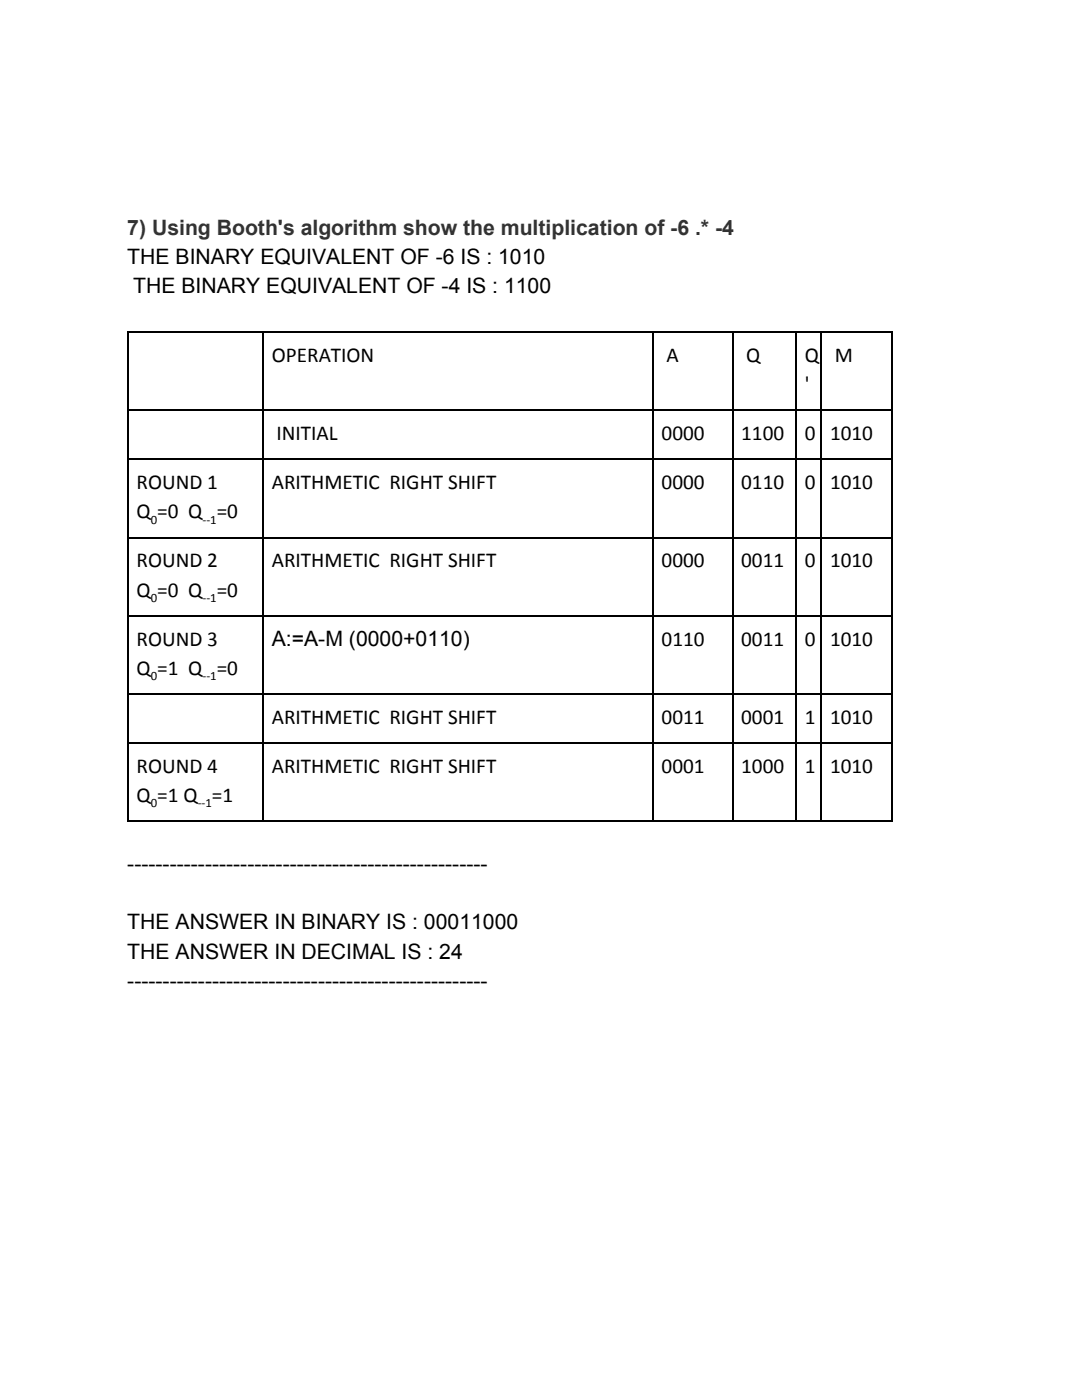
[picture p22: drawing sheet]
<svg xmlns="http://www.w3.org/2000/svg" width="216mm" height="279mm" viewBox="0 0 216 279" stroke-linecap="round" stroke-linejoin="round" font-family="sans-serif">
<defs><g id="words">
<text font-size="4.2" fill="#333" x="25.4" y="46.8">7) Using Booth's algorithm show the multiplication of -6 .* -4</text>
<g font-size="4.2">
<text x="25.4" y="52.7">THE BINARY EQUIVALENT OF -6 IS : 1010</text>
<text x="26.6" y="58.5">THE BINARY EQUIVALENT OF -4 IS : 1100</text>
<text x="54.2" y="72.2">OPERATION</text>
<text x="133" y="72.2">A</text>
<text x="148.9" y="72.2">Q</text>
<text x="160.6" y="72.2">Q</text>
<text x="166.6" y="72.2">M</text>
<text x="160.6" y="78.1">'</text>
<text x="55.2" y="87.8">INITIAL</text>
<text x="132" y="87.8">0000</text>
<text x="147.9" y="87.8">1100</text>
<text x="160.6" y="87.8">0</text>
<text x="165.6" y="87.8">1010</text>
<text x="27.3" y="97.6">ROUND 1</text>
<text x="54.2" y="97.6">ARITHMETIC RIGHT SHIFT</text>
<text x="132" y="97.6">0000</text>
<text x="147.9" y="97.6">0110</text>
<text x="160.6" y="97.6">0</text>
<text x="165.6" y="97.6">1010</text>
<text x="27.3" y="103.5">Q =0 Q =0</text>
<text x="27.3" y="113.2">ROUND 2</text>
<text x="54.2" y="113.2">ARITHMETIC RIGHT SHIFT</text>
<text x="132" y="113.2">0000</text>
<text x="147.9" y="113.2">0011</text>
<text x="160.6" y="113.2">0</text>
<text x="165.6" y="113.2">1010</text>
<text x="27.3" y="119.1">Q =0 Q =0</text>
<text x="27.3" y="128.9">ROUND 3</text>
<text x="54.2" y="128.9">A:=A-M (0000+0110)</text>
<text x="132" y="128.9">0110</text>
<text x="147.9" y="128.9">0011</text>
<text x="160.6" y="128.9">0</text>
<text x="165.6" y="128.9">1010</text>
<text x="27.3" y="134.7">Q =1 Q =0</text>
<text x="54.2" y="144.5">ARITHMETIC RIGHT SHIFT</text>
<text x="132" y="144.5">0011</text>
<text x="147.9" y="144.5">0001</text>
<text x="160.6" y="144.5">1</text>
<text x="165.6" y="144.5">1010</text>
<text x="27.3" y="154.3">ROUND 4</text>
<text x="54.2" y="154.3">ARITHMETIC RIGHT SHIFT</text>
<text x="132" y="154.3">0001</text>
<text x="147.9" y="154.3">1000</text>
<text x="160.6" y="154.3">1</text>
<text x="165.6" y="154.3">1010</text>
<text x="27.3" y="160.1">Q =1 Q =1</text>
<text x="25.4" y="173.8">---------------------------------------------------</text>
<text x="25.4" y="185.5">THE ANSWER IN BINARY IS : 00011000</text>
<text x="25.4" y="191.3">THE ANSWER IN DECIMAL IS : 24</text>
<text x="25.4" y="197.1">---------------------------------------------------</text>
</g>
<g font-size="2.5">
<text x="30.1" y="104.5">0</text>
<text x="40.4" y="104.5">--1</text>
<text x="30.1" y="120.1">0</text>
<text x="40.4" y="120.1">--1</text>
<text x="30.1" y="135.7">0</text>
<text x="40.4" y="135.7">--1</text>
<text x="30.1" y="161.1">0</text>
<text x="39.4" y="161.1">--1</text>
</g>
</g></defs>
<g fill="none" stroke="#000" stroke-width=".26">
<path d="M25.4 66.3h152.7M25.5 66.1v97.9M52.5 66.1v97.9M130.3 66.1v97.9M146.2 66.1v97.9M158.9 66.1v97.9M163.9 66.1v97.9M177.9 66.1v97.9M25.4 91.7h152.7M25.4 81.9h152.7M25.4 107.3h152.7M25.4 138.5h152.7"/>
<path d="M25.4 122.9h152.7M25.4 148.3h152.7M25.4 163.9h152.7"/>
</g>
<use href="#words"/>
</svg>
